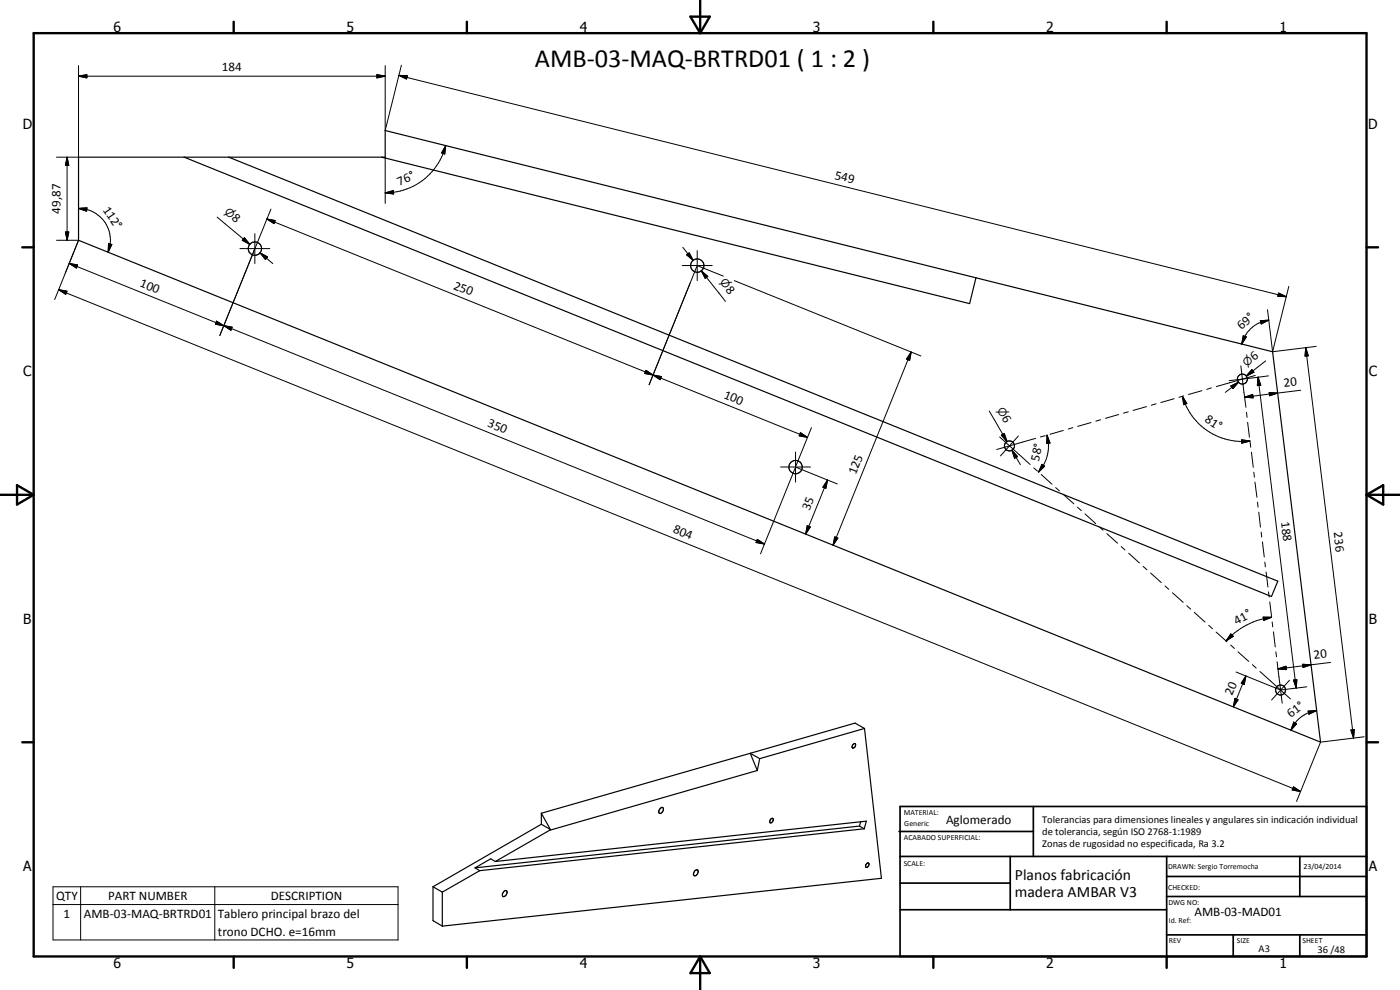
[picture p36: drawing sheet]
<svg xmlns="http://www.w3.org/2000/svg" width="420mm" height="297mm" viewBox="0 0 420 297" stroke-linecap="round" stroke-linejoin="round" font-family="sans-serif">
<defs><g id="words">
<text font-size="7.9" x="160.5" y="20.2">AMB-03-MAQ-BRTRD01 ( 1 : 2 )</text>
<g font-size="4.7">
<text x="304.6" y="263.9">Planos fabricación</text>
<text x="304.6" y="269.3">madera AMBAR V3</text>
</g>
<g font-size="4.2">
<text x="34" y="9.6">6</text>
<text x="104" y="9.6">5</text>
<text x="174" y="9.6">4</text>
<text x="244" y="9.6">3</text>
<text x="314" y="9.6">2</text>
<text x="384" y="9.6">1</text>
<text x="6.8" y="38.7">D</text>
<text x="410.6" y="38.7">D</text>
<text x="7" y="112.9">C</text>
<text x="410.8" y="112.9">C</text>
<text x="7" y="187.1">B</text>
<text x="410.8" y="187.1">B</text>
<text x="7" y="261.4">A</text>
<text x="410.8" y="261.4">A</text>
<text x="34" y="290.4">6</text>
<text x="104" y="290.4">5</text>
<text x="174" y="290.4">4</text>
<text x="244" y="290.4">3</text>
<text x="314" y="290.4">2</text>
<text x="384" y="290.4">1</text>
</g>
<g font-size="3.9">
<text x="66.6" y="21.3">184</text>
<text x="250.3" y="53.6" transform="rotate(14 250.3 53.6)">549</text>
<text x="119.8" y="55.7" transform="rotate(-23 119.8 55.7)">76°</text>
<text x="18.1" y="64.1" transform="rotate(-90 18.1 64.1)">49,87</text>
<text x="30.7" y="62.9" transform="rotate(56 30.7 62.9)">112°</text>
<text x="69.3" y="65.8" transform="rotate(40 69.3 65.8)">8</text>
<text x="41.8" y="85.9" transform="rotate(22 41.8 85.9)">100</text>
<text x="135.9" y="86.6" transform="rotate(22 135.9 86.6)">250</text>
<text x="217.7" y="87" transform="rotate(52 217.7 87)">8</text>
<text x="372.6" y="99" transform="rotate(-42 372.6 99)">69°</text>
<text x="376.4" y="108.3" transform="rotate(-38 376.4 108.3)">6</text>
<text x="217" y="119.3" transform="rotate(22 217 119.3)">100</text>
<text x="385.4" y="116.2" transform="rotate(-7 385.4 116.2)">20</text>
<text x="300.6" y="125.3" transform="rotate(60 300.6 125.3)">6</text>
<text x="146.1" y="127.9" transform="rotate(22 146.1 127.9)">350</text>
<text x="361.3" y="126.4" transform="rotate(33 361.3 126.4)">81°</text>
<text x="256.8" y="142.7" transform="rotate(-68 256.8 142.7)">125</text>
<text x="311.8" y="138.6" transform="rotate(-77 311.8 138.6)">58°</text>
<text x="242.9" y="153.4" transform="rotate(-68 242.9 153.4)">35</text>
<text x="201.8" y="159.6" transform="rotate(22 201.8 159.6)">804</text>
<text x="384.5" y="156.7" transform="rotate(83 384.5 156.7)">188</text>
<text x="400.3" y="159.8" transform="rotate(83 400.3 159.8)">236</text>
<text x="371.1" y="187.4" transform="rotate(-27 371.1 187.4)">41°</text>
<text x="394.4" y="197.8" transform="rotate(-7 394.4 197.8)">20</text>
<text x="369.8" y="208.7" transform="rotate(-68 369.8 208.7)">20</text>
<text x="387.4" y="215.5" transform="rotate(-37 387.4 215.5)">61°</text>
<text x="284" y="247.3">Aglomerado</text>
<text x="16.8" y="270">QTY</text>
<text x="19.1" y="275.3">1</text>
<text x="25.1" y="275.3">AMB-03-MAQ-BRTRD01</text>
<text x="32.4" y="270">PART NUMBER</text>
<text x="65.4" y="275.4">Tablero principal brazo del</text>
<text x="81.3" y="270">DESCRIPTION</text>
<text x="358.5" y="275">AMB-03-MAD01</text>
<text x="65.4" y="280.7">trono DCHO. e=16mm</text>
</g>
<g font-size="3.3">
<text x="67.2" y="64" transform="rotate(40 67.2 64)">n</text>
<text x="216" y="84.8" transform="rotate(52 216 84.8)">n</text>
<text x="374.1" y="110" transform="rotate(-38 374.1 110)">n</text>
<text x="299.2" y="122.9" transform="rotate(60 299.2 122.9)">n</text>
</g>
<g font-size="3.1">
<text x="312.7" y="246.8">Tolerancias para dimensiones lineales y angulares sin indicación individual</text>
<text x="312.7" y="250.4">de tolerancia, según ISO 2768-1:1989</text>
<text x="312.7" y="254">Zonas de rugosidad no especificada, Ra 3.2</text>
<text x="377.7" y="285.6">A3</text>
<text x="395.4" y="285.9">36 /48</text>
</g>
<g font-size="2.4">
<text x="271.2" y="244.4">MATERIAL:</text>
<text x="271.3" y="252">ACABADO SUPERFICIAL:</text>
<text x="271.4" y="247.9">Generic</text>
<text x="271.2" y="259.7">SCALE:</text>
<text x="350.6" y="260.8">DRAWN: Sergio Torremocha</text>
<text x="391.2" y="260.6">23/04/2014</text>
<text x="350.6" y="267">CHECKED:</text>
<text x="350.6" y="271.4">DWG NO:</text>
<text x="350.8" y="276.9">Id. Ref:</text>
<text x="350.8" y="282.8">REV</text>
<text x="371.2" y="282.9">SIZE</text>
<text x="390.9" y="282.9">SHEET</text>
</g>
</g></defs>
<g fill="none" stroke="#000" stroke-width=".35">
<path d="M23.6 47.2h92v-8l266.3 66.3 14.4 117.2-372.7-150.6zM55.3 47.2l326.3 131.8 1.9-4.6-314.8-127.2M114.6 47.2l176.4 43.9 1.9-7.7M259.4 218.6l5.1 44.9-131.8 14.4M259.4 218.6l-31.4 9M259.4 218.6l-2.8-1.6-31.4 9M225.2 226l2.1 5.2M225.2 226l-62.7 18M225.2 226l2.8 1.6M227.3 231.2l-62.4 17.9M228 227.6l-.7 3.6M256 223.4a.47 .47 0 0 1 .7-.2 .47 .47 0 0 1 0 .7l-.3 .4-.5 .2-.2-.6z"/>
<path d="M148.7 258.5l-1.4-.8-4.7 2.7M162.5 247.3l2.7 1.6M162.5 247.3l-32.5 18.8M162.5 244v3.3M162.5 244l2.7 4.9M164.9 249.1l-16.2 9.4M165.2 248.9l-.3 .2M198.2 242.6l.5-.4a1.03 1.03 0 0 1 .4 1.1 1.03 1.03 0 0 1-.9 .8 .83 .83 0 0 1-.6-.8 .83 .83 0 0 1 .6-.7zM231.3 245.8a.46 .46 0 0 1 .7-.2 .46 .46 0 0 1-.1 .8 .47 .47 0 0 1-.4 .5 .47 .47 0 0 1-.5-.4zM257.9 247.9l-115.3 12.5M257.9 247.9l1.5 .8M258.3 246.5l-.4 1.4"/>
<path d="M259.4 248.7l.6-2.3-111.3 12.1M259.4 248.7l-115.4 12.5M260.2 259a.39 .39 0 0 1 .5 0 .39 .39 0 0 1 .1 .5l-.2 .4a.45 .45 0 0 1-.7 .3 .45 .45 0 0 1-.1-.7zM130 266.1l2.7 1.6M130 266.1v10.1l2.7 1.7M132.7 267.7v10.2M142.6 260.4l1.4 .8M144 261.2l-11.3 6.5M151.2 267.5l.5-.3a.96 .96 0 0 1 .5 1 .96 .96 0 0 1-.8 .8h-.5l-.1-.3v-.6zM208.6 261.2a.55 .55 0 0 1 .8-.2 .55 .55 0 0 1 .1 .9 .78 .78 0 0 1-.5 .7 .78 .78 0 0 1-.9-.1z"/>
<circle cx="76.5" cy="74.6" r="1.99"/>
<circle cx="209.3" cy="79.7" r="2"/>
<circle cx="372.8" cy="113.7" r="1.49"/>
<circle cx="303" cy="133.8" r="1.51"/>
<circle cx="238.8" cy="140.1" r="2"/>
<circle cx="384.3" cy="207" r="1.49"/>
</g>
<g fill="none" stroke="#000" stroke-width=".71">
<path d="M10.1 9.9h400v277.1h-400zM70.1 6.5v3.4M140.1 6.5v3.4M207.2 5h5.8l-2.9 4.9zM210.1 0v9.9M280.1 6.5v3.4M350.1 6.5v3.4M6.7 74.2h3.4M410.1 74.2h3.5M.1 148.5h10M5.1 145.6l5 2.9-5 2.9zM410.1 148.5h10"/>
<path d="M410.1 148.5l5-2.9v5.8zM6.7 222.7h3.4M410.1 222.7h3.5M70.1 287v3.4M140.1 287v3.4M210.1 287v10M210.1 287l2.9 5h-5.8zM280.1 287v3.4M350.1 287v3.4"/>
</g>
<g fill="none" stroke="#000" stroke-width=".51">
<path d="M269.8 249.5h40.3M270.1 242h140v45h-140zM270.1 257h140M303.2 257v16M310.1 242v15M350.1 257v30M390.1 257v12M270.1 265h33.1M270.1 273h80M350.1 269h60M350.1 263h60M350.1 280.5h60"/>
<path d="M370.1 280.5v6.5M390.1 280.5v6.5"/>
</g>
<g fill="none" stroke="#000" stroke-width=".3">
<path d="M23.6 19.7v27.5h-6.6M120.5 19.6l-4.9 19.6v-19.5M23.6 22.9l2.5-.5v1zM23.6 22.9h92M113.1 22.4l2.5 .5-2.5 .5zM119.7 22.6l2.5 .1-.2 1zM119.7 22.6l266.3 66.4M20.1 47.2l.5 2.5h-1zM20.1 47.2v24.9M115.6 57.9l2.5-.7v1zM115.6 47.2v13.8M133.8 43.7l-.3 2.5-1-.3z"/>
<path d="M133.8 43.7a18.7 18.7 0 0 1-18.2 14.2M17 72.1h6.6M19.6 69.6h1l-.5 2.5zM20.8 79l2.5 .5-.4 .9zM20.8 79l46.3 18.7M23.6 62.5l2.5-.1-.1 1zM23.6 62.5a9.6 9.6 0 0 1 8.3 4.9 9.5 9.5 0 0 1 .6 8.2M23.6 72.1l-7.2 17.8M23.6 72.1l-4 9.9M32.6 73.1l1 .3-1.1 2.2zM65.2 65.2l9.8 8.1M72 74.6h9"/>
<path d="M73.1 71.7l1.9 1.6M73.4 71.3l1.6 2-2.3-1.2zM76.4 74.8l-10.5 25.9M76.5 74.6l-2.5 6.3M76.5 70.1v9M78.1 75.9l2.2 1.2-.6 .8zM78.1 75.9l3.8 3.2M80.1 65.7l2.5 .5-.4 .9zM80.1 65.7l162.2 65.5M81.3 62.7l-4.7 11.6M204.8 79.7h9M204.9 74.2l3.1 3.9"/>
<path d="M206.1 76.5l.7-.6 1.2 2.2zM209.2 79.7l-14.4 35.7M209.2 75.2v9M209.5 79.8l7.6 3M17.6 86.9l2.5 .5-.4 .9zM17.6 86.9l372.7 150.6M65 96.4l2.1 1.3-2.5-.4zM67.2 97.7l2.5 .5-.4 .9zM67.2 97.7l162.2 65.5M210.5 81.3l1.9 1.6-.7 .6zM210.5 81.3l1.5 1.9M210.5 81.3l7.2 9.1"/>
<path d="M220.4 84.2l56 22.6M378.2 96.2l2.6-.1-2.3 1.1zM380.4 92.9l1.5 12.6M380.8 96.1a9.6 9.6 0 0 0-5.5 2.5l-.4 .6a9.8 9.8 0 0 0-2.3 4.1M383.7 87.9l2.3 1.1-2.5-.1zM386.8 85.9l-4.9 19.6M193.9 111.1l2.1 1.4-2.5-.4zM193.9 111.1l-.4 1 5 .9-.4 .9zM196 112.5l2.5 .5-.4 .9zM273.5 105.6l-.5 2.5-.9-.4zM273.5 105.6l-23.5 58M352.4 119.6l-4 1.2"/>
<path d="M354.9 118.9l1.3 2.2-1 .3zM354.9 118.9a18.8 18.8 0 0 0 20.2 13.4M355.2 118.8l-1.4 .4M360.7 117.2l-4 1.2M363.5 116.4l-1.3 .4M369.4 115.8l2.3-1.1-1.7 1.9zM371.7 114.7l-4 3M372.4 109.8l1.5 12.4M373.1 100.8l.9 .3-1.4 2.2zM373.5 119.2l2.5-.8 .1 1zM375.7 110.9l.6 .8-2.3 1.1zM376.7 112.6l-11.7 3.4"/>
<path d="M377.6 113.2l.8 2.4-1.1 .1zM377.6 113.2l11.4 93.3M379.8 108.3l-5.8 4.5M380.7 112.8l-11.8 1.4M380.9 117.8l2.5 .1-2.4 .8zM383.4 117.9l-9.9 1.3M390.3 117.1l-6.9 .8M391.9 104.3l.7 2.5h-.9zM391.9 104.3l14.3 117.1M395 103.9l-13.1 1.6M238.7 135.6v9.1M240.2 129.8l2.1 1.4-2.5-.4z"/>
<path d="M243.5 128.3l-4.7 11.6M296.9 123.3l5.3 9.2M300 131.1l9.1 8.3M300.5 130.6l.9-.5 .8 2.4zM303.7 135.1l1.7 1.9-.9 .5zM303.7 135.1l2.5 4.3M305.6 130.8l-5.3 6M310.8 131.5l-11.7 3.4M312.7 139.3l.8 .6-1.8 1.7zM313.7 130.7l-1.5 .4M314.2 130.6l.9 2.3-1 .2zM314.2 130.6a12 12 0 0 1-2.5 11"/>
<path d="M319.1 129.2l-4 1.1M322 128.3l-1.4 .4M327.4 126.8l-4 1.1M330.3 125.9l-1.4 .5M335.7 124.4l-3.9 1.1M338.6 123.6l-1.4 .4M344.1 122l-4 1.1M347 121.2l-1.5 .4M372.6 132l2.5 .3-2.5 .7zM374.1 123.7l.2 1.5M374.4 126.7l.6 4.5M375.2 132.7l.2 1.5"/>
<path d="M375.6 135.7l.5 4.5M234.3 140.1h8.9M238.7 140.4l-10.5 25.8M239 140.3l12.3 4.9M242.3 157.7l.9 .4-1.4 2.1zM248.4 144l-.5 2.5-.9-.3zM248.4 144l-6.6 16.2M310.2 140.4l1.2 1M312.5 142.4l3.2 2.9M316.8 146.3l1.2 1M319.1 148.3l3.2 2.9M323.4 152.2l1.1 1"/>
<path d="M325.6 154.2l3.2 2.9M330 158.1l1 1M376.3 141.7l.2 1.5M376.6 144.7l.6 4.5M377.4 150.7l.2 1.4M377.8 153.7l.5 4.5M378.5 159.6l.2 1.6M227.3 161.8l2.1 1.4-2.5-.4zM250.5 161.1l.9 .4-1.4 2.1zM332.2 160.1l3.2 2.9M336.5 164l1.1 1M338.7 166l3.3 2.9"/>
<path d="M343.1 169.9l1.1 1M345.3 171.9l3.2 2.9M349.7 175.8l1.1 1M351.9 177.8l3.2 2.9M378.9 162.6l.5 4.5M379.6 168.7l.2 1.4M380 171.6l.5 4.5M380.7 177.6l.2 1.5M356.2 181.7l1.1 1.1M358.4 183.7l3.2 2.9M362.7 187.6l1.2 1M365 189.7l3.2 2.8"/>
<path d="M369.3 193.5l1.1 1.1M369.4 190.2l.7 .7-2.2 1.4zM371.5 195.6l3.3 2.9M375.9 199.4l1.1 1M379.1 185.2h2.5l-2.3 .9zM381.1 180.6l.5 4.5M381.6 185.2a22.2 22.2 0 0 0-13.7 7.1M381.8 186.6l.2 1.5M382.2 189.6l.5 4.5M382.9 195.6l.2 1.5M383.3 198.5l1 8.6M390.9 199.3l2.6 .2-2.4 .8z"/>
<path d="M393.5 199.5l-10 1.2M399.3 198.8l-5.8 .7M370.6 209.6l.9 .4-1.3 2.1zM371 201.6l13 5.3M373.9 202.8l-.5 2.6-.9-.4zM373.9 202.8l-3.7 9.3M378.1 201.5l9.2 8.2M383.5 200.7l2.4-.8 .2 1zM384.3 207.1l-2.7 2.9M384.3 207.1l.5 3.9M387 204.1l-2.7 3M388.2 204l1-.1-.2 2.6z"/>
<path d="M388.3 216.7l.8 .5-1.7 1.9zM392.2 206.1l-7.7 .9M392.6 213.4l2.5-.2-2.3 1.1zM395.1 213.2a10 10 0 0 0-5.4 2.6l-1 1.1-1.3 2.2M405.4 219l1-.1-.2 2.5zM388.2 236.1l2.1 1.4-2.5-.5zM409.4 221.1l-13.1 1.6-7.2 17.8M15.9 266.1h103.6v15.9h-103.6zM15.9 271.4h103.6M24.2 266.1v15.9M64.5 266.1v15.9"/>
</g>
<g fill="#000">
<path d="M23.6 22.9l2.5-.5v1zM113.1 22.4l2.5 .5-2.5 .5zM119.7 22.6l2.5 .1-.2 1zM20.1 47.2l.5 2.5h-1zM115.6 57.9l2.5-.7v1zM133.8 43.7l-.3 2.5-1-.3zM19.6 69.6h1l-.5 2.5zM20.8 79l2.5 .5-.4 .9zM23.6 62.5l2.5-.1-.1 1zM32.6 73.1l1 .3-1.1 2.2zM73.4 71.3l1.6 2-2.3-1.2zM78.1 75.9l2.2 1.2-.6 .8z"/>
<path d="M80.1 65.7l2.5 .5-.4 .9zM206.1 76.5l.7-.6 1.2 2.2zM17.6 86.9l2.5 .5-.4 .9zM65 96.4l2.1 1.3-2.5-.4zM67.2 97.7l2.5 .5-.4 .9zM210.5 81.3l1.9 1.6-.7 .6zM378.2 96.2l2.6-.1-2.3 1.1zM383.7 87.9l2.3 1.1-2.5-.1zM193.9 111.1l2.1 1.4-2.5-.4zM196 112.5l2.5 .5-.4 .9zM273.5 105.6l-.5 2.5-.9-.4zM369.4 115.8l2.3-1.1-1.7 1.9z"/>
<path d="M373.1 100.8l.9 .3-1.4 2.2zM375.7 110.9l.6 .8-2.3 1.1zM373.5 119.2l2.5-.8 .1 1zM377.6 113.2l.8 2.4-1.1 .1zM380.9 117.8l2.5 .1-2.4 .8zM391.9 104.3l.7 2.5h-.9zM240.2 129.8l2.1 1.4-2.5-.4zM300.5 130.6l.9-.5 .8 2.4zM303.7 135.1l1.7 1.9-.9 .5zM312.7 139.3l.8 .6-1.8 1.7zM314.2 130.6l.9 2.3-1 .2zM354.9 118.9l1.3 2.2-1 .3z"/>
<path d="M372.6 132l2.5 .3-2.5 .7zM242.3 157.7l.9 .4-1.4 2.1zM248.4 144l-.5 2.5-.9-.3zM227.3 161.8l2.1 1.4-2.5-.4zM250.5 161.1l.9 .4-1.4 2.1zM369.4 190.2l.7 .7-2.2 1.4zM379.1 185.2h2.5l-2.3 .9zM383.5 200.7l2.4-.8 .2 1zM370.6 209.6l.9 .4-1.3 2.1zM373.9 202.8l-.5 2.6-.9-.4zM388.2 204l1-.1-.2 2.6zM388.3 216.7l.8 .5-1.7 1.9z"/>
<path d="M390.9 199.3l2.6 .2-2.4 .8zM392.6 213.4l2.5-.2-2.3 1.1zM405.4 219l1-.1-.2 2.5zM388.2 236.1l2.1 1.4-2.5-.5z"/>
</g>
<use href="#words"/>
</svg>
